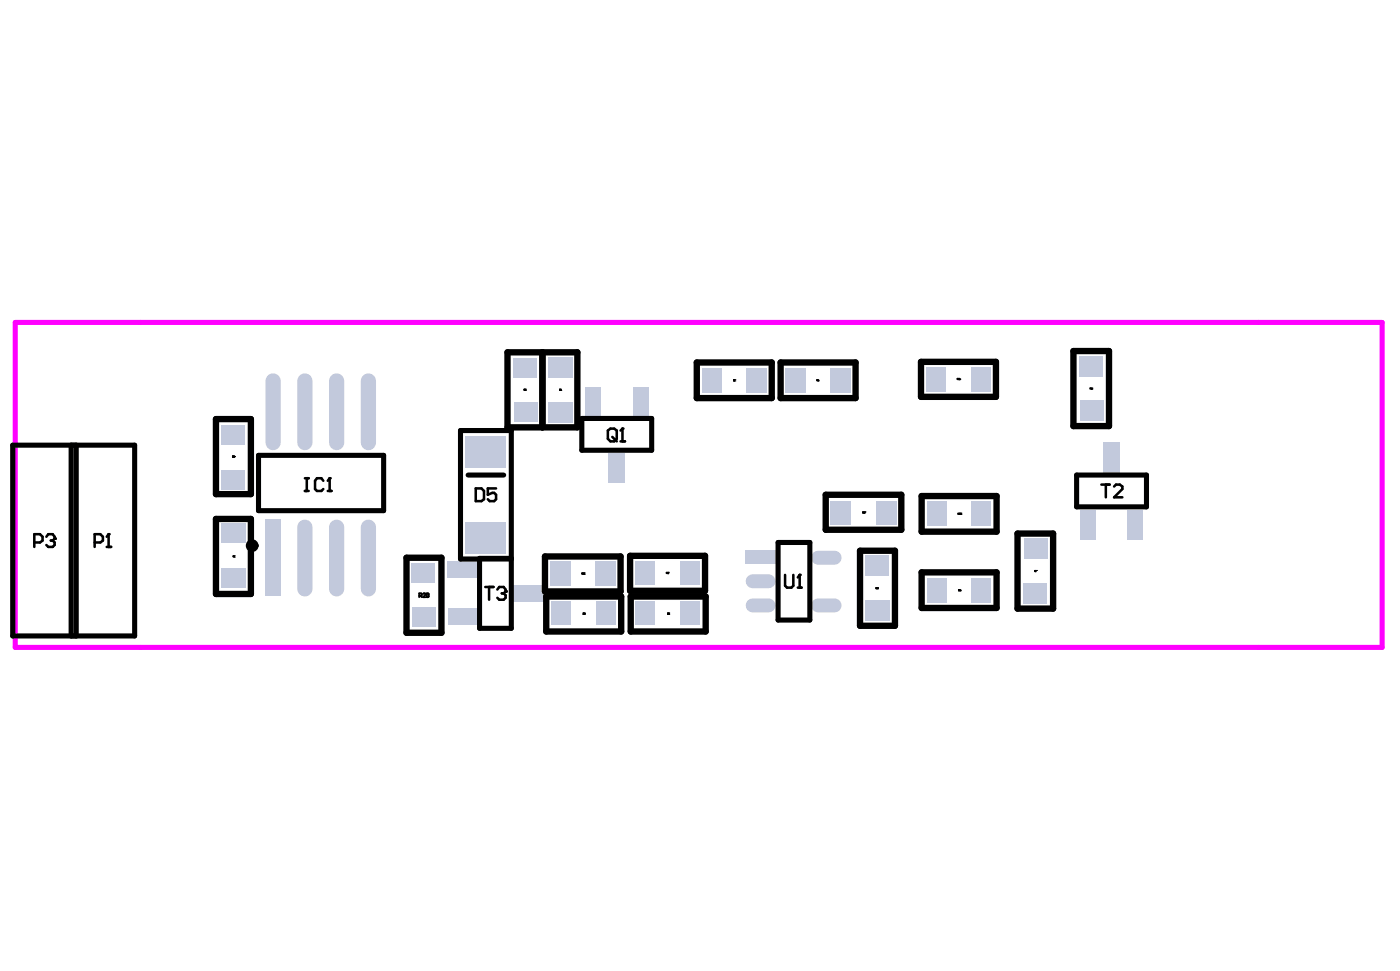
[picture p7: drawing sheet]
<svg xmlns="http://www.w3.org/2000/svg" width="284mm" height="197mm" viewBox="0 0 284 197" stroke-linecap="round" stroke-linejoin="round" font-family="sans-serif">
<path d="M3.1 65.4h277.3v65.8h-277.3z" fill="none" stroke="#f0f" stroke-width="1"/>
<path d="M223.8 89.7h3.3v6.2h-3.3z" fill-rule="evenodd" fill="#c2c9dc"/>
<path d="M152.7 122.7h3.2" fill="none" stroke="#c2c9dc" stroke-width="2.8"/>
<g fill="#c2c9dc">
<path d="M151.3 111.7h6.1v2.7h-6.1z" fill-rule="evenodd"/>
<path d="M128.8 122h4v4.7h-4z" fill-rule="evenodd"/>
<path d="M120.9 122h3.9v4.7h-3.9z" fill-rule="evenodd"/>
<path d="M118.7 78.4h3.2v6h-3.2z" fill-rule="evenodd"/>
<path d="M111.7 122h4v4.7h-4z" fill-rule="evenodd"/>
<path d="M111.2 81.6h4.9v4.1h-4.9z" fill-rule="evenodd"/>
<path d="M111.2 72.5h4.9v4.1h-4.9z" fill-rule="evenodd"/>
<path d="M90.8 123.4h6.1v3.3h-6.1z" fill-rule="evenodd"/>
<path d="M90.7 113.8h6.1v3.4h-6.1z" fill-rule="evenodd"/>
</g>
<path d="M152.7 117.8h3.2" fill="none" stroke="#c2c9dc" stroke-width="2.8"/>
<g fill="#c2c9dc">
<path d="M151.4 74.6h4.1v4.9h-4.1z" fill-rule="evenodd"/>
<path d="M142.4 74.6h4v4.9h-4z" fill-rule="evenodd"/>
<path d="M128.8 113.8h4v4.8h-4z" fill-rule="evenodd"/>
<path d="M120.7 113.8h4.1v4.9h-4.1z" fill-rule="evenodd"/>
<path d="M111.6 113.8h4.1v4.9h-4.1z" fill-rule="evenodd"/>
</g>
<path d="M61.8 77.2v12.5M61.8 106.9v12.5" fill="none" stroke="#c2c9dc" stroke-width="3.1"/>
<g fill="#c2c9dc">
<path d="M123.4 91.8h3.4v6.1h-3.4z" fill-rule="evenodd"/>
<path d="M219 81.2h4.8v4.1h-4.8z" fill-rule="evenodd"/>
<path d="M218.9 72.2h4.8v4.1h-4.8z" fill-rule="evenodd"/>
<path d="M175.5 121.7h4.9v4.1h-4.9z" fill-rule="evenodd"/>
<path d="M207.7 109.2h4.8v4.1h-4.8z" fill-rule="evenodd"/>
<path d="M175.6 112.6h4.8v4.1h-4.8z" fill-rule="evenodd"/>
<path d="M188.1 101.7h4v4.9h-4z" fill-rule="evenodd"/>
<path d="M197 101.7h4v4.9h-4z" fill-rule="evenodd"/>
<path d="M177.7 101.6h4.1v4.8h-4.1z" fill-rule="evenodd"/>
<path d="M138 122h4v4.7h-4z" fill-rule="evenodd"/>
</g>
<path d="M165.9 113.1h3.4M165.9 122.7h3.4" fill="none" stroke="#c2c9dc" stroke-width="2.8"/>
<g fill="#c2c9dc">
<path d="M168.5 101.6h4.1v4.8h-4.1z" fill-rule="evenodd"/>
<path d="M94.4 88.3h8.2v6.5h-8.2z" fill-rule="evenodd"/>
<path d="M128.3 78.4h3.2v6h-3.2z" fill-rule="evenodd"/>
<path d="M104.2 81.6h4.8v4h-4.8z" fill-rule="evenodd"/>
<path d="M104.1 72.6h4.8v4h-4.8z" fill-rule="evenodd"/>
<path d="M83.6 123.1h4.8v4h-4.8z" fill-rule="evenodd"/>
<path d="M228.6 103.4h3.2v6.1h-3.2z" fill-rule="evenodd"/>
<path d="M219.2 103.4h3.2v6.1h-3.2z" fill-rule="evenodd"/>
<path d="M197 117.2h4v4.9h-4z" fill-rule="evenodd"/>
<path d="M188.1 117.2h4v4.9h-4z" fill-rule="evenodd"/>
<path d="M207.6 118.2h4.7v4.2h-4.7z" fill-rule="evenodd"/>
<path d="M197 74.4h4v4.9h-4z" fill-rule="evenodd"/>
<path d="M187.9 74.4h3.9v4.9h-3.9z" fill-rule="evenodd"/>
<path d="M138 113.8h4v4.8h-4z" fill-rule="evenodd"/>
<path d="M168.4 74.6h4.1v4.9h-4.1z" fill-rule="evenodd"/>
<path d="M159.2 74.6h4.2v4.9h-4.2z" fill-rule="evenodd"/>
<path d="M94.4 105.8h8.2v6.5h-8.2z" fill-rule="evenodd"/>
<path d="M104.1 118.6h6.2v3.4h-6.2z" fill-rule="evenodd"/>
<path d="M83.5 114.1h4.8v4h-4.8z" fill-rule="evenodd"/>
<path d="M53.9 105.3h3v15.5h-3z" fill-rule="evenodd"/>
</g>
<path d="M55.4 77.2v12.5M68.3 77.2v12.5M74.7 77.2v12.5M68.3 106.9v12.5M74.7 106.9v12.5" fill="none" stroke="#c2c9dc" stroke-width="3.1"/>
<g fill="#c2c9dc">
<path d="M45 95.3h4.7v4h-4.7z" fill-rule="evenodd"/>
<path d="M44.8 106.1h4.9v4h-4.9z" fill-rule="evenodd"/>
<path d="M44.8 115.3h4.9v4h-4.9z" fill-rule="evenodd"/>
<path d="M45 86.1h4.7v4h-4.7z" fill-rule="evenodd"/>
</g>
<g fill="none" stroke="#000" stroke-width="1.3">
<path d="M102.9 71.4h14.2v15.2h-14.2zM110 71.4v15.2M141.3 73.5h15.2v7.2h-15.2zM158.3 73.5h15.3v7.2h-15.3zM186.8 73.4h15.2v7h-15.2zM217.7 71.2h7.3v15.2h-7.3zM43.8 85h7.1v15.2h-7.1zM43.8 105.2h7.1v15.2h-7.1zM82.5 113.1h7v15.2h-7zM110.5 112.8h15.4v7.1h-15.4zM127.8 112.7h15.2v7.1h-15.2zM167.5 100.3h15.3v7.1h-15.3z"/>
<path d="M174.5 111.7h7v15.2h-7zM187 100.6h15.2v7.2h-15.2zM187 116h15.2v7.3h-15.2zM206.4 108.2h7.2v15.2h-7.2zM110.8 120.9h15.2v7.1h-15.2zM127.9 120.9h15.2v7.1h-15.2z"/>
<circle cx="51.2" cy="110.6" r=".64"/>
</g>
<path d="M2.6 90.2h24.7v38.7h-24.7zM14.4 90.2v38.7M15.5 90.2v38.7M52.4 92.3h25.4v11.2h-25.4zM95 96.3h7.2M118 84.8h14.2v6.5h-14.2zM218.4 96.3h14.2v6.5h-14.2zM103.7 113.2h-6.4v14.2h6.4v-40.1h-10.3v26h10.3M157.8 110h6.5v15.7h-6.5z" fill="none" stroke="#000" stroke-width="1"/>
<g fill="none" stroke="#000" stroke-width=".52">
<path d="M61.8 97h.8M61.8 99.5h.8M62.2 97v2.5M65.6 97.5l-.4-.5h-.9l-.4 .5v1.6l.4 .4h.9l.4-.4M66.5 99.5h.8M66.5 97.5l.4-.5v2.5M96.5 99h1.2l.5 .5v1.7l-.5 .4h-1.2zM100.6 99h-1.6v1.3l.9-.4h.3l.4 .4v.9l-.4 .4h-.9l-.3-.4M123.3 87.3l.5-.4h.8l.5 .4v1.7l-.5 .5h-.8l-.5-.5zM124.2 88.6l.9 .9M125.9 89.5h.9M125.9 87.3l.4-.4v2.6"/>
<path d="M223.4 98.2h1.7M224.3 98.2v2.6M226 98.6l.4-.4h.7l.6 .4v.5l-1.7 1.7h1.7M7 110h1.1l.5-.4v-.8l-.5-.5h-1.1v2.6M9.4 108.8l.4-.5h.9l.4 .5v.4l-.4 .4M10.3 109.6h.4M10.7 109.6l.4 .4v.5l-.4 .4h-.9l-.4-.4M19.2 110h1.2l.5-.4v-.8l-.5-.5h-1.2v2.6M21.6 110.9h.9M21.6 108.8l.4-.5v2.6M98.4 119h1.7M99.2 119v2.6"/>
<path d="M100.9 119.5l.4-.5h.9l.4 .5v.4l-.4 .4M159.2 116.6v2.1l.4 .4h.9l.4-.4v-2.1M161.8 119.1h.8M161.8 117.1l.4-.5v2.5M101.8 120.3h.4M102.2 120.3l.4 .4v.5l-.4 .4h-.9l-.4-.4"/>
</g>
<g fill="none" stroke="#000" stroke-width=".2">
<path d="M106.3 78.9h.1M106.3 79h.1M106.3 78.9h.4v.3l-.4-.2M106.3 79h.4M106.3 78.9v.3M106.4 78.9v.1M106.6 79.2h.1M106.6 78.9h.1M113.5 78.9h.1M113.5 79.2h.1M113.5 78.9v.3M113.6 79h.3v.2h-.4"/>
<path d="M113.6 79v.2M113.8 79.2h.1M113.9 78.9l-.3 .1M148.8 77h.1M148.8 77.2h.1M148.8 77h.3M148.8 77.2h.3M148.8 77v.2M149.1 77.2h.1M149.1 77h.1M149.1 77v.2M165.7 77h.1"/>
<path d="M165.7 77.1h.1M165.7 77h.4M165.7 77v.2M165.7 77.1h.4v.1zM165.8 77v.1M165.9 77.1h.1M165.9 77.2h.1M194.2 76.7h.1M194.2 76.8h.1M194.2 76.7v.3M194.2 76.7h.2M194.2 76.8l.2 .2"/>
<path d="M194.3 76.7l-.1 .1M194.4 77h.1M194.4 76.7h.1M194.4 76.7v.3M194.6 77h.1M194.7 76.8h.1M194.7 77h.1M194.7 76.8v.2M194.7 76.7h-.1l.1 .1M221.1 78.8h.1M221.2 78.6h.1M221.2 78.8h.1"/>
<path d="M221.2 78.6h-.1v.3M221.2 78.6v.3M221.4 78.9h.1M221.4 78.8h.1M221.4 78.8v.1M221.5 78.6h.1M221.5 78.9h.1M221.5 78.8h.1M221.5 78.6l-.1 .2M221.5 78.8v.1M47.2 92.4h.1M47.2 92.7h.1"/>
<path d="M47.2 92.4h.3v.3h-.3M47.2 92.4v.3M47.4 92.4h.1M47.4 92.6h.1M47.4 92.7h.1M47.5 92.6h.1M47.3 112.7h.1M47.3 112.8h.1M47.3 112.7v.2M47.3 112.7h.2M47.3 112.8l.2 .1M47.4 112.7l-.1 .1"/>
<path d="M47.5 112.9h.1M47.5 112.7h.1M47.5 112.7v.2M118 116.2h.1M118 116.3h.1M118 116.2h.3M118 116.2v.2M118 116.3l.3 .1M118.1 116.2l-.1 .1M118.3 116.4h.1M118.3 116.2h.1M118.3 116.2v.2"/>
<path d="M118.4 116.2h.1M118.4 116.4h.1M118.4 116.2v.2M118.5 116.2h.1M118.5 116.4h.1M118.5 116.2v.2M135.2 116h.1M135.2 116.2h.1M135.2 116v.3M135.2 116h.2M135.2 116.2l.2 .1M135.3 116l-.1 .2"/>
<path d="M135.4 116.3h.1M135.4 116h.1M135.4 116v.3M135.5 116h.1M135.5 116v.3h.2M175 103.8h.1M175 103.9h.1M175 103.9l.2 .1M175 103.8v.2M175 103.8h.2M175.1 103.8l-.1 .1M175.2 104h.1"/>
<path d="M175.2 103.8h.1M175.2 103.8v.2M175.4 103.8h.1M175.5 103.8h.1M175.5 103.8l-.1 .2h.1M177.7 119.1h.1M177.7 119.3h.1M177.7 119.1v.3M177.7 119.1h.2M177.7 119.3l.2 .1M177.8 119.1l-.1 .2M177.9 119.4h.1"/>
<path d="M177.9 119.1h.1M177.9 119.1v.3M178.2 119.3h-.1l.1-.2v.3M194.3 104.2h.1M194.4 119.5h.1M194.4 119.8h.1M194.4 104h.1M194.4 104.2h.1M194.4 119.5h.2M194.4 104v.3M194.4 119.5v.3M194.4 119.8h.2"/>
<path d="M194.4 104h-.1v.3M194.6 119.5h.1M194.6 119.8h.1M194.6 104h.1M194.6 104v.3h.1M194.7 119.6h.1M194.7 119.8h.1M194.8 119.6h.1M194.8 119.8h.1M194.8 104.3h.1M194.8 104h.1M194.8 104.2h.1"/>
<path d="M194.8 119.5l-.1 .1M194.8 104v.2M194.8 119.6v.2M194.9 104.3h.1M194.9 104h.1M194.9 104v.3M209.9 115.6h.1M209.9 115.8h.1M209.9 115.6v.3M209.9 115.6h.4M209.9 115.8l.1 .1M210 115.9h.1"/>
<path d="M210 115.6l-.1 .2M210.3 115.6h.1M210.3 115.6l-.3 .3M118.3 124.3h.1M118.3 124.5h.1M118.3 124.3h.4v.2h-.4M118.3 124.3v.2M118.4 124.4h.3M118.4 124.3v.2M118.5 124.3h.1M118.5 124.5h.1M118.5 124.4h.1"/>
<path d="M135.4 124.3h.1M135.4 124.5h.1M135.4 124.3h.4v.2h-.4M135.4 124.3v.2M135.5 124.3v.1h.3M135.7 124.5h.1M135.7 124.3h.1"/>
</g>
<g fill="#000">
<circle cx="66.9" cy="97" r=".26"/>
<circle cx="126.3" cy="86.9" r=".26"/>
<circle cx="11.1" cy="109.2" r=".26"/>
<circle cx="22" cy="108.3" r=".26"/>
<circle cx="102.6" cy="119.9" r=".26"/>
<circle cx="162.2" cy="116.6" r=".26"/>
</g>
<path d="M85 120.8l.6-.1-.2-.4h-.4v.8M85.3 120.8l.3 .3M85.8 120.4l.1-.1 .4 .1-.5 .7h.5M86.6 120.3l.4 .1-.2 .7h-.2z" fill="none" stroke="#000" stroke-width=".39"/>
</svg>
